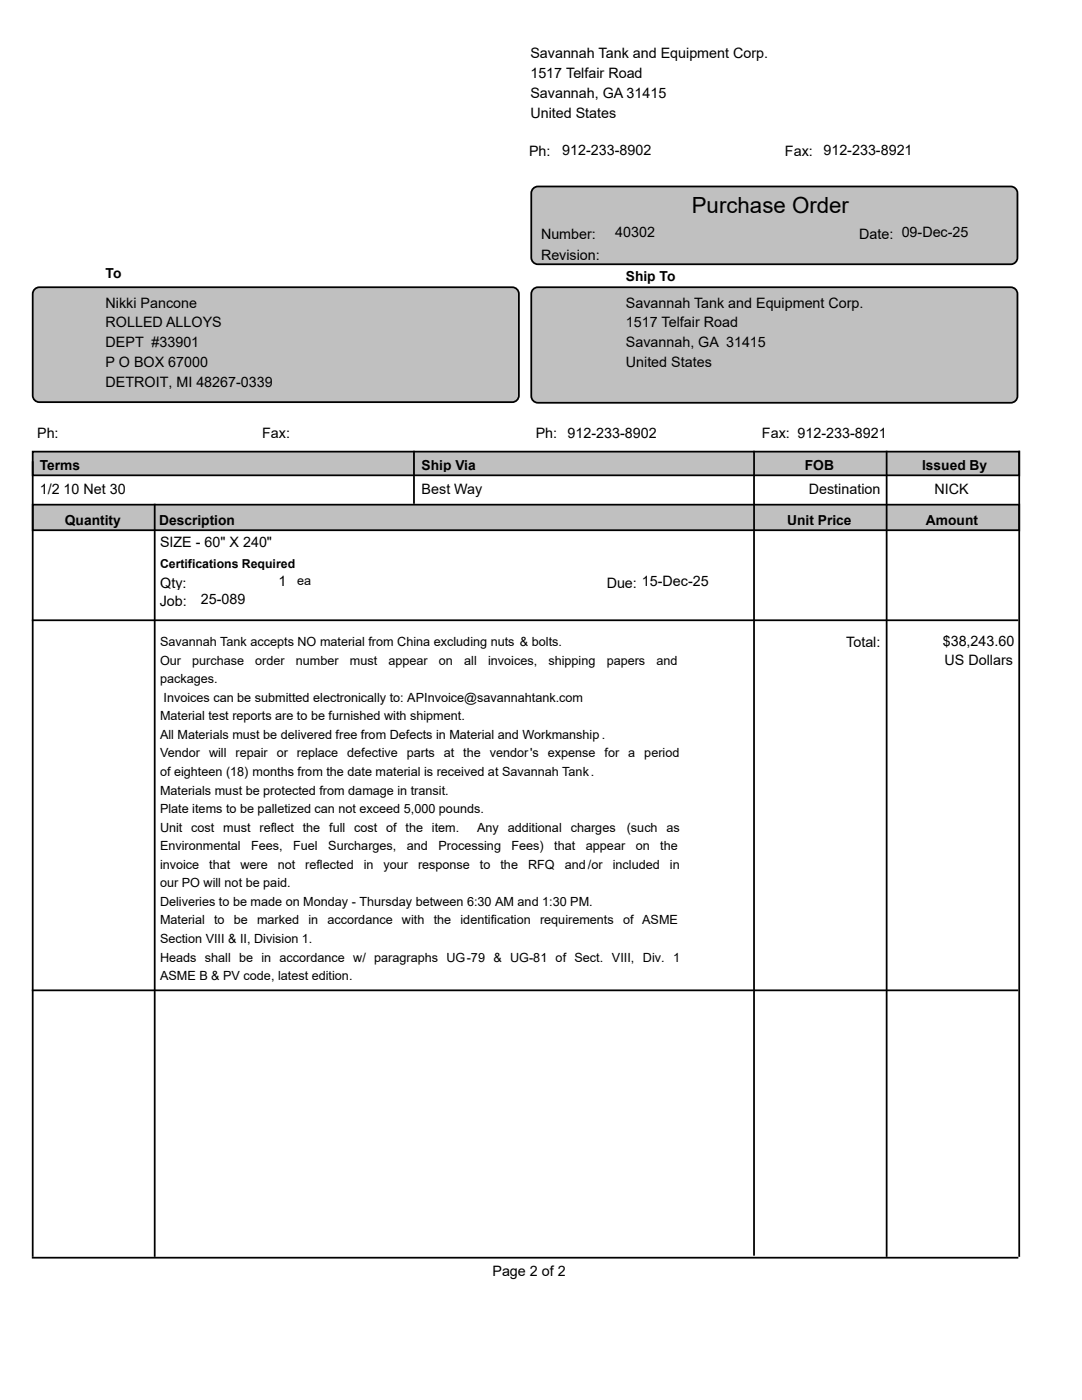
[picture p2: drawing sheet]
<svg xmlns="http://www.w3.org/2000/svg" width="216mm" height="279mm" viewBox="0 0 216 279" stroke-linecap="round" stroke-linejoin="round" font-family="sans-serif">
<defs><g id="words">
<text font-size="4.4" x="138" y="42.6">Purchase Order</text>
<g font-size="2.9">
<text x="105.8" y="11.6">Savannah Tank and Equipment Corp.</text>
<text x="105.8" y="15.6">1517 Telfair Road</text>
<text x="105.8" y="19.6">Savannah, GA 31415</text>
<text x="105.8" y="23.5">United States</text>
<text x="105.6" y="31.2">Ph:</text>
<text x="112.2" y="30.9">912-233-8902</text>
<text x="156.6" y="31.2">Fax:</text>
<text x="164.3" y="30.9">912-233-8921</text>
<text x="107.9" y="47.6">Number:</text>
<text x="122.8" y="47.3">40302</text>
<text x="171.4" y="47.6">Date: 09-Dec-25</text>
<text x="107.9" y="51.9">Revision:</text>
<text x="21.1" y="61.4">Nikki Pancone</text>
<text x="21.1" y="65.4">ROLLED ALLOYS</text>
<text x="124.9" y="61.4">Savannah Tank and Equipment Corp.</text>
<text x="124.9" y="65.4">1517 Telfair Road</text>
<text x="21.1" y="69.3">DEPT #33901</text>
<text x="124.9" y="69.3">Savannah, GA 31415</text>
<text x="21.1" y="73.3">P O BOX 67000</text>
<text x="21.1" y="77.3">DETROIT, MI 48267-0339</text>
<text x="124.9" y="73.3">United States</text>
<text x="7.4" y="87.3">Ph:</text>
<text x="52.3" y="87.3">Fax:</text>
<text x="106.9" y="87.3">Ph:</text>
<text x="113.2" y="87.3">912-233-8902</text>
<text x="152" y="87.3">Fax: 912-233-8921</text>
<text x="7.9" y="98.6">1/2 10 Net 30</text>
<text x="84.1" y="98.6">Best Way</text>
<text x="161.4" y="98.6">Destination</text>
<text x="186.5" y="98.6">NICK</text>
<text x="31.9" y="109.2">SIZE - 60&quot; X 240&quot;</text>
<text x="32" y="117.3">Qty:</text>
<text x="55.6" y="116.9">1</text>
<text x="121.1" y="117.3">Due: 15-Dec-25</text>
<text x="31.9" y="120.9">Job:</text>
<text x="40.1" y="120.6">25-089</text>
<text x="168.9" y="129.2">Total:</text>
<text x="188.1" y="128.9">$38,243.60</text>
<text x="188.5" y="132.8">US Dollars</text>
<text x="98.3" y="254.7">Page 2 of 2</text>
</g>
<g font-size="2.8">
<text x="21.1" y="55.4">To</text>
<text x="124.9" y="56.1">Ship To</text>
<text x="7.9" y="93.8">Terms</text>
<text x="84.1" y="93.8">Ship Via</text>
<text x="160.6" y="93.8">FOB</text>
<text x="184" y="93.8">Issued By</text>
<text x="12.9" y="104.8">Quantity</text>
<text x="31.7" y="104.8">Description</text>
<text x="157.1" y="104.8">Unit Price</text>
<text x="184.8" y="104.8">Amount</text>
</g>
<g font-size="2.5">
<text x="31.9" y="113.3">Certifications Required</text>
<text x="59.3" y="116.8">ea</text>
<text x="31.9" y="128.9">Savannah Tank accepts NO material from China excluding nuts &amp; bolts.</text>
<text x="31.9" y="132.6">Our</text>
<text x="31.9" y="136.3">packages.</text>
<text x="38.3" y="132.6">purchase</text>
<text x="50.9" y="132.6">order</text>
<text x="59" y="132.6">number</text>
<text x="69.8" y="132.6">must</text>
<text x="77.5" y="132.6">appear</text>
<text x="87.6" y="132.6">on</text>
<text x="92.6" y="132.6">all</text>
<text x="97.4" y="132.6">invoices,</text>
<text x="109.4" y="132.6">shipping</text>
<text x="121.1" y="132.6">papers</text>
<text x="131" y="132.6">and</text>
<text x="31.9" y="143.8">Material test reports are to be furnished with shipment.</text>
<text x="32.6" y="140.1">Invoices can be submitted electronically to: APInvoice@savannahtank.com</text>
<text x="31.9" y="147.5">All Materials must be delivered free from Defects in Material and Workmanship .</text>
<text x="31.9" y="151.2">Vendor will</text>
<text x="31.9" y="154.9">of eighteen (18) months from the date material is received at Savannah Tank.</text>
<text x="47" y="151.2">repair or replace</text>
<text x="69.3" y="151.2">defective</text>
<text x="81.2" y="151.2">parts</text>
<text x="88.5" y="151.2">at</text>
<text x="92.4" y="151.2">the</text>
<text x="97.7" y="151.2">vendor's</text>
<text x="109.3" y="151.2">expense</text>
<text x="120.6" y="151.2">for a</text>
<text x="128.6" y="151.2">period</text>
<text x="31.9" y="158.6">Materials must be protected from damage in transit.</text>
<text x="31.9" y="162.3">Plate items to be palletized can not exceed 5,000 pounds.</text>
<text x="31.9" y="166">Unit cost must reflect the full cost of the item.</text>
<text x="95.2" y="166">Any</text>
<text x="101.3" y="166">additional</text>
<text x="113.9" y="166">charges</text>
<text x="125.1" y="166">(such</text>
<text x="133" y="166">as</text>
<text x="31.9" y="169.7">Environmental</text>
<text x="31.9" y="173.4">invoice</text>
<text x="41.8" y="173.4">that</text>
<text x="48" y="173.4">were</text>
<text x="50.1" y="169.7">Fees,</text>
<text x="55.4" y="173.4">not</text>
<text x="58.5" y="169.7">Fuel</text>
<text x="60.9" y="173.4">reflected</text>
<text x="65.5" y="169.7">Surcharges,</text>
<text x="72.6" y="173.4">in</text>
<text x="76.5" y="173.4">your</text>
<text x="81.2" y="169.7">and</text>
<text x="83.4" y="173.4">response</text>
<text x="87.5" y="169.7">Processing</text>
<text x="95.8" y="173.4">to</text>
<text x="99.9" y="173.4">the</text>
<text x="102.1" y="169.7">Fees)</text>
<text x="105.4" y="173.4">RFQ</text>
<text x="110.6" y="169.7">that</text>
<text x="112.7" y="173.4">and/or</text>
<text x="116.9" y="169.7">appear</text>
<text x="122.3" y="173.4">included</text>
<text x="126.9" y="169.7">on</text>
<text x="131.8" y="169.7">the</text>
<text x="133.7" y="173.4">in</text>
<text x="31.9" y="177.1">our PO will not be paid.</text>
<text x="31.9" y="180.8">Deliveries to be made on Monday - Thursday between 6:30 AM and 1:30 PM.</text>
<text x="31.9" y="184.5">Material</text>
<text x="42.7" y="184.5">to</text>
<text x="46.7" y="184.5">be</text>
<text x="51.3" y="184.5">marked</text>
<text x="61.5" y="184.5">in</text>
<text x="65.3" y="184.5">accordance</text>
<text x="80.2" y="184.5">with</text>
<text x="86.5" y="184.5">the</text>
<text x="91.9" y="184.5">identification</text>
<text x="107.8" y="184.5">requirements</text>
<text x="124.3" y="184.5">of ASME</text>
<text x="31.9" y="188.2">Section VIII &amp; II, Division 1.</text>
<text x="31.9" y="191.9">Heads shall be in accordance w/ paragraphs UG-79 &amp; UG-81 of Sect. VIII, Div. 1</text>
<text x="31.9" y="195.6">ASME B &amp; PV code, latest edition.</text>
</g>
</g></defs>
<g fill="#c0c0c0" stroke="#000" stroke-width=".35">
<path d="M106.3 37.8l.6-.5 .4-.1h94.4a1.33 1.33 0 0 1 1.3 1.3v12.9a1.33 1.33 0 0 1-1.3 1.3h-94.4a1.33 1.33 0 0 1-1.3-1.3v-12.9z"/>
<path d="M6.5 90.1h196.9v4.8h-196.9z"/>
<path d="M6.5 100.7h196.9v5.1h-196.9z"/>
<path d="M6.8 57.9l.6-.5 .4-.1h94.4a1.33 1.33 0 0 1 1.3 1.3v20.3a1.33 1.33 0 0 1-1.3 1.4h-94.4a1.33 1.33 0 0 1-1.3-1.4v-20.3z"/>
<path d="M106.3 57.9l.6-.5 .4-.1h94.4a1.33 1.33 0 0 1 1.3 1.3v20.5a1.33 1.33 0 0 1-1.3 1.3h-94.4a1.33 1.33 0 0 1-1.3-1.3v-20.5z"/>
</g>
<path d="M6.5 92.1v158.7M82.6 90v10.5M150.5 90v160.6M176.9 90v160.8M203.4 90v160.8M30.9 100.5v150.3M6.3 123.8h196.9M6.3 197.6h196.9M6.3 251h196.9" fill="none" stroke="#000" stroke-width=".35"/>
<use href="#words"/>
</svg>
